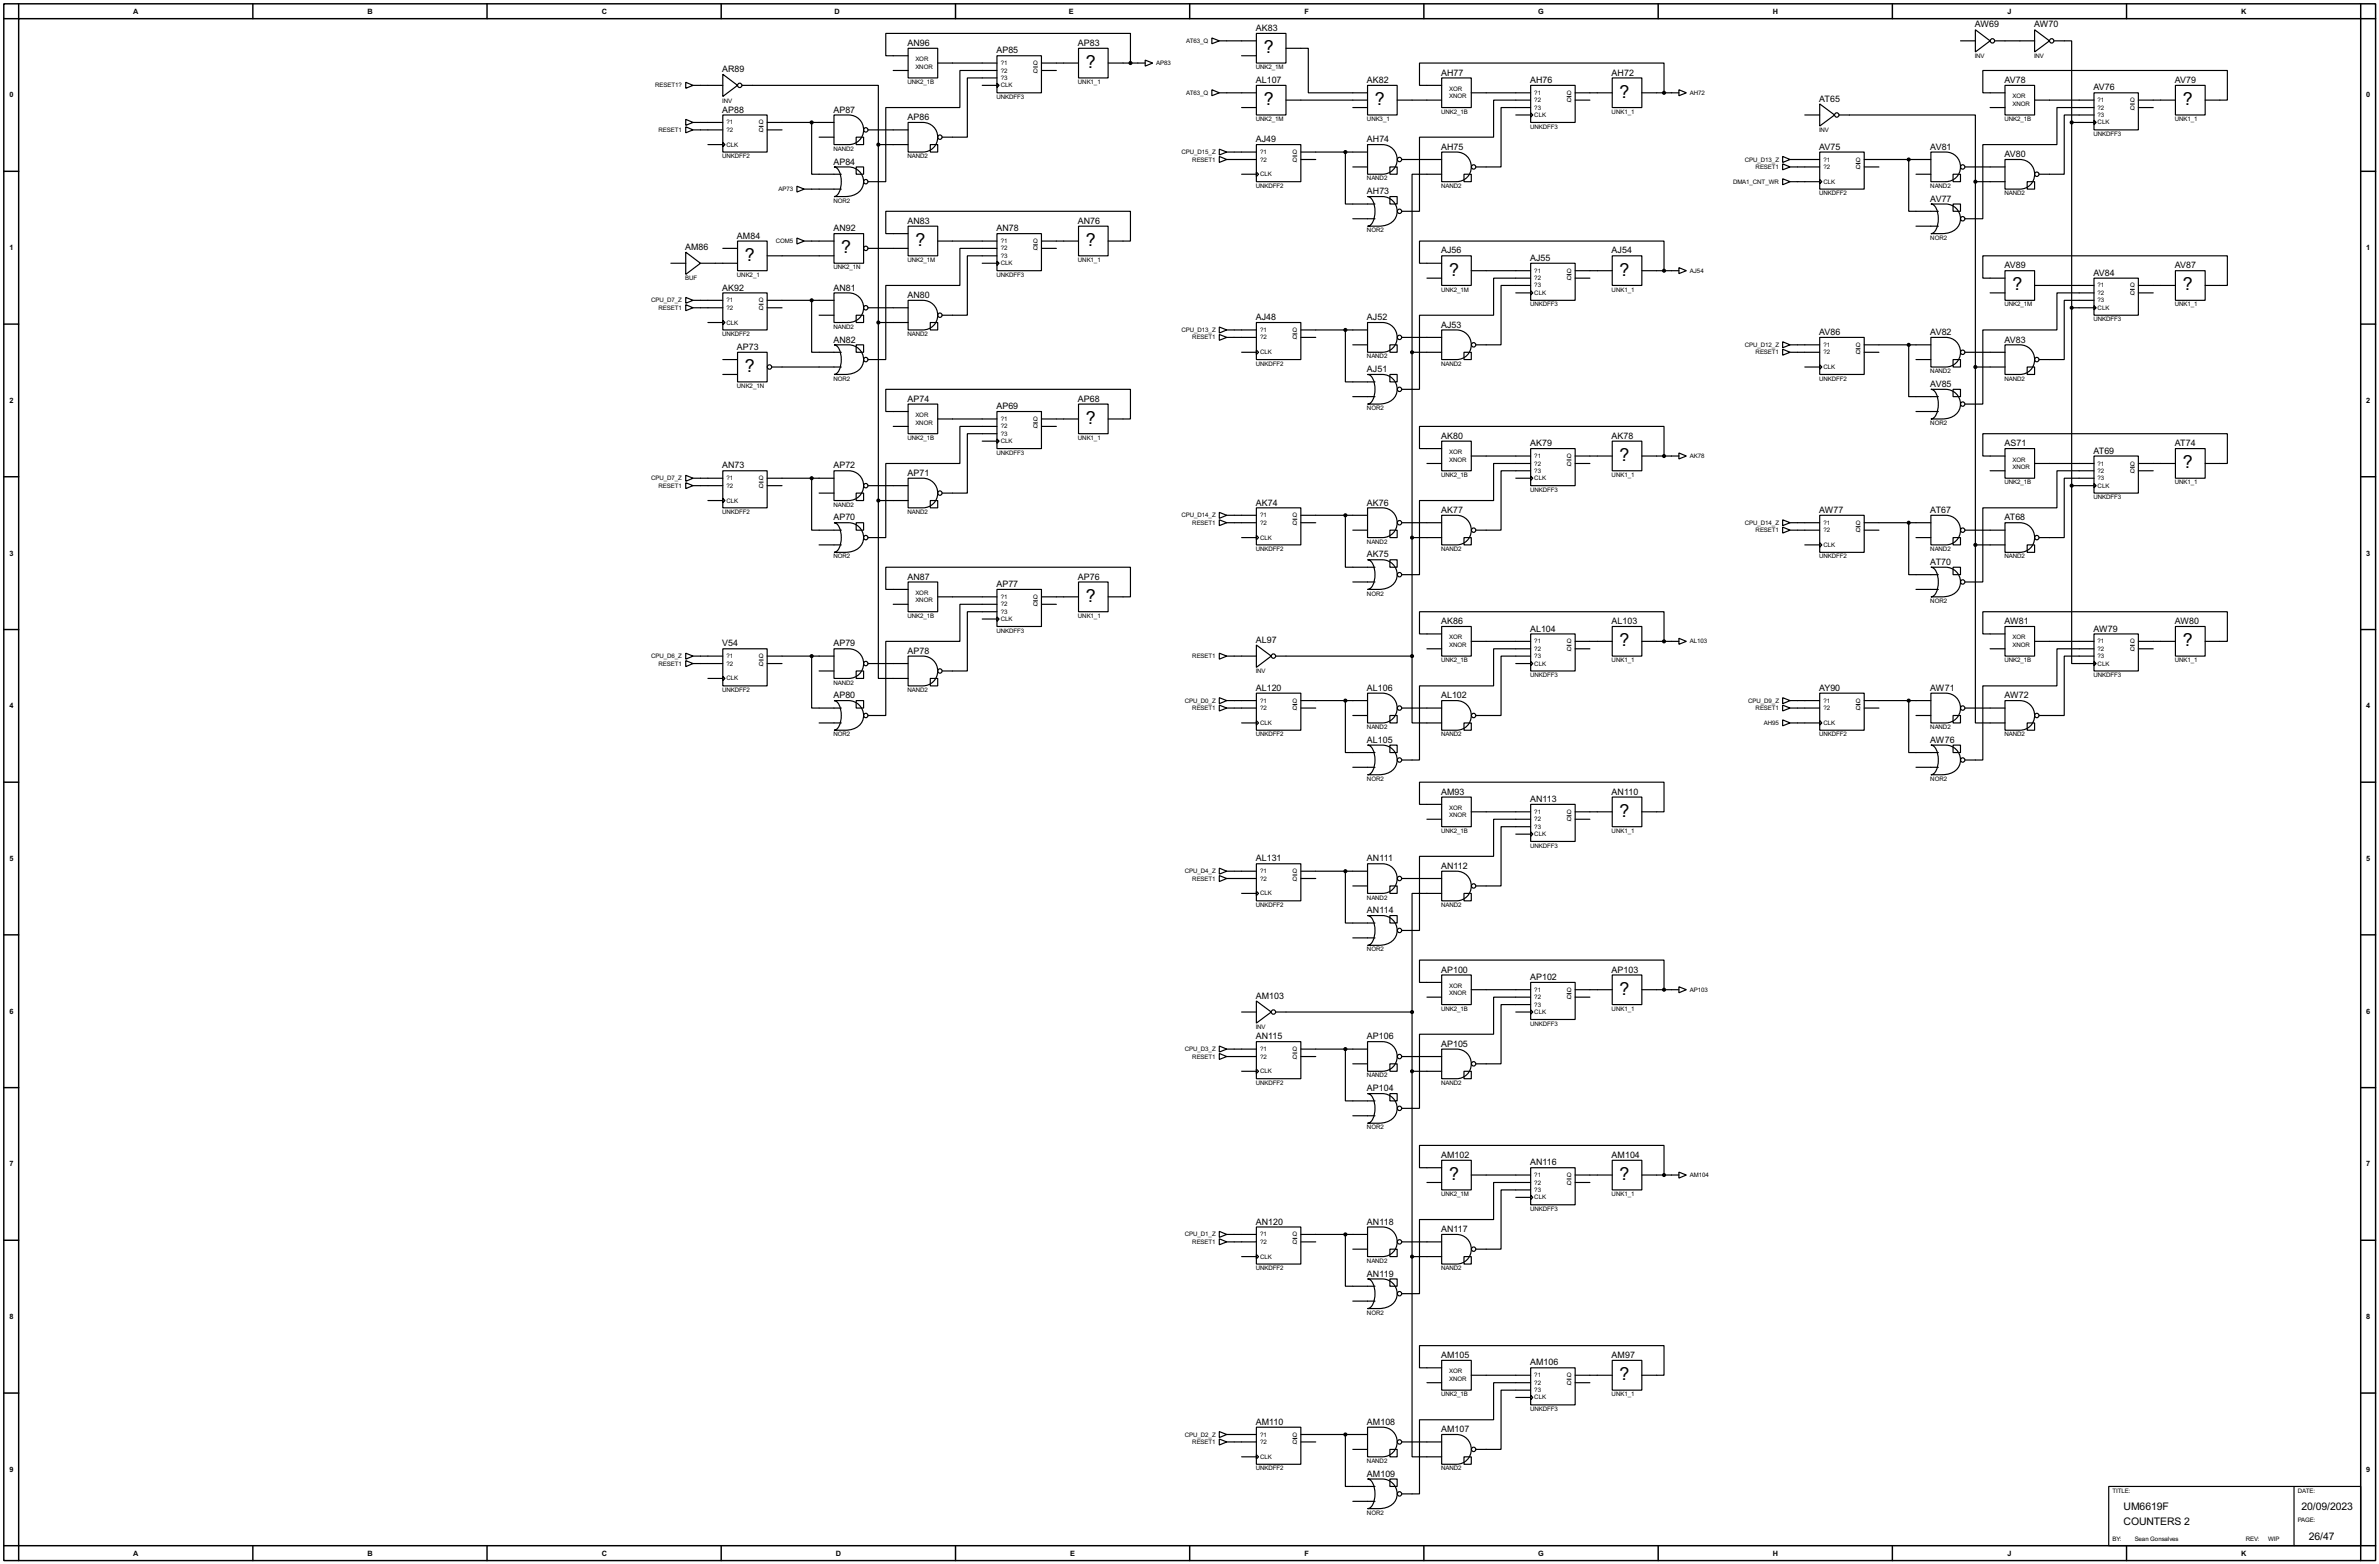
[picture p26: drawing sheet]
<svg xmlns="http://www.w3.org/2000/svg" width="815mm" height="536mm" viewBox="0 0 815 536" stroke-linecap="round" stroke-linejoin="round" font-family="sans-serif">
<defs><g id="words">
<g font-size="6.9">
<text x="372.2" y="23.3">?</text>
<text x="433.1" y="18.3">?</text>
<text x="433.1" y="36">?</text>
<text x="471.2" y="36">?</text>
<text x="555" y="33.4">?</text>
<text x="748.1" y="36">?</text>
<text x="255.3" y="89.4">?</text>
<text x="288.3" y="86.8">?</text>
<text x="313.7" y="84.2">?</text>
<text x="372.2" y="84.2">?</text>
<text x="496.6" y="94.5">?</text>
<text x="555" y="94.5">?</text>
<text x="689.7" y="99.5">?</text>
<text x="748.1" y="99.5">?</text>
<text x="255.3" y="127.5">?</text>
<text x="372.2" y="145.3">?</text>
<text x="555" y="158">?</text>
<text x="748.1" y="160.4">?</text>
<text x="372.2" y="206.2">?</text>
<text x="555" y="221.5">?</text>
<text x="748.1" y="221.5">?</text>
<text x="555" y="279.9">?</text>
<text x="555" y="340.8">?</text>
<text x="496.6" y="404.3">?</text>
<text x="555" y="404.3">?</text>
<text x="555" y="472.9">?</text>
</g>
<g font-size="4">
<text x="727.8" y="517.5">UM6619F</text>
<text x="788.7" y="517.5">20/09/2023</text>
<text x="727.8" y="522.5">COUNTERS 2</text>
<text x="791.3" y="527.6">26/47</text>
</g>
<g font-size="3.4">
<text x="430.4" y="10.6">AK83</text>
<text x="676.8" y="9.4">AW69</text>
<text x="697.1" y="9.4">AW70</text>
<text x="311" y="15.7">AN96</text>
<text x="369.4" y="15.7">AP83</text>
<text x="341.5" y="18.3">AP85</text>
<text x="247.5" y="24.7">AR89</text>
<text x="430.4" y="28.4">AL107</text>
<text x="468.5" y="28.4">AK82</text>
<text x="493.9" y="25.9">AH77</text>
<text x="524.4" y="28.4">AH76</text>
<text x="552.3" y="25.9">AH72</text>
<text x="686.9" y="28.4">AV78</text>
<text x="745.3" y="28.4">AV79</text>
<text x="623.4" y="34.8">AT65</text>
<text x="717.4" y="31">AV76</text>
<text x="247.5" y="38.6">AP88</text>
<text x="285.6" y="38.6">AP87</text>
<text x="311" y="41.1">AP86</text>
<text x="430.4" y="48.7">AJ49</text>
<text x="468.5" y="48.7">AH74</text>
<text x="493.9" y="51.3">AH75</text>
<text x="623.4" y="51.3">AV75</text>
<text x="661.5" y="51.3">AV81</text>
<text x="686.9" y="53.8">AV80</text>
<text x="285.6" y="56.4">AP84</text>
<text x="468.5" y="66.5">AH73</text>
<text x="661.5" y="69.1">AV77</text>
<text x="311" y="76.7">AN83</text>
<text x="369.4" y="76.7">AN76</text>
<text x="252.6" y="81.8">AM84</text>
<text x="285.6" y="79.2">AN92</text>
<text x="341.5" y="79.2">AN78</text>
<text x="234.8" y="85.6">AM86</text>
<text x="493.9" y="86.8">AJ56</text>
<text x="524.4" y="89.4">AJ55</text>
<text x="552.3" y="86.8">AJ54</text>
<text x="686.9" y="92">AV89</text>
<text x="717.4" y="94.5">AV84</text>
<text x="745.3" y="92">AV87</text>
<text x="247.5" y="99.5">AK92</text>
<text x="285.6" y="99.5">AN81</text>
<text x="311" y="102.1">AN80</text>
<text x="430.4" y="109.7">AJ48</text>
<text x="468.5" y="109.7">AJ52</text>
<text x="493.9" y="112.2">AJ53</text>
<text x="252.6" y="119.9">AP73</text>
<text x="285.6" y="117.4">AN82</text>
<text x="623.4" y="114.8">AV86</text>
<text x="661.5" y="114.8">AV82</text>
<text x="686.9" y="117.4">AV83</text>
<text x="468.5" y="127.5">AJ51</text>
<text x="311" y="137.6">AP74</text>
<text x="369.4" y="137.6">AP68</text>
<text x="661.5" y="132.6">AV85</text>
<text x="341.5" y="140.2">AP69</text>
<text x="493.9" y="150.3">AK80</text>
<text x="524.4" y="152.9">AK79</text>
<text x="552.3" y="150.3">AK78</text>
<text x="686.9" y="152.9">AS71</text>
<text x="717.4" y="155.5">AT69</text>
<text x="745.3" y="152.9">AT74</text>
<text x="247.5" y="160.5">AN73</text>
<text x="285.6" y="160.5">AP72</text>
<text x="311" y="163">AP71</text>
<text x="430.4" y="173.2">AK74</text>
<text x="468.5" y="173.2">AK76</text>
<text x="285.6" y="178.3">AP70</text>
<text x="493.9" y="175.7">AK77</text>
<text x="623.4" y="175.7">AW77</text>
<text x="661.5" y="175.7">AT67</text>
<text x="686.9" y="178.3">AT68</text>
<text x="468.5" y="191">AK75</text>
<text x="661.5" y="193.6">AT70</text>
<text x="311" y="198.6">AN87</text>
<text x="341.5" y="201.2">AP77</text>
<text x="369.4" y="198.6">AP76</text>
<text x="493.9" y="213.9">AK86</text>
<text x="552.3" y="213.9">AL103</text>
<text x="686.9" y="213.9">AW81</text>
<text x="745.3" y="213.9">AW80</text>
<text x="247.5" y="221.5">V54</text>
<text x="285.6" y="221.5">AP79</text>
<text x="430.4" y="220.2">AL97</text>
<text x="524.4" y="216.4">AL104</text>
<text x="717.4" y="216.4">AW79</text>
<text x="311" y="224">AP78</text>
<text x="285.6" y="239.3">AP80</text>
<text x="430.4" y="236.7">AL120</text>
<text x="468.5" y="236.7">AL106</text>
<text x="493.9" y="239.3">AL102</text>
<text x="623.4" y="236.7">AY90</text>
<text x="661.5" y="236.7">AW71</text>
<text x="686.9" y="239.3">AW72</text>
<text x="468.5" y="254.5">AL105</text>
<text x="661.5" y="254.5">AW76</text>
<text x="493.9" y="272.3">AM93</text>
<text x="524.4" y="274.8">AN113</text>
<text x="552.3" y="272.3">AN110</text>
<text x="430.4" y="295.2">AL131</text>
<text x="468.5" y="295.2">AN111</text>
<text x="493.9" y="297.7">AN112</text>
<text x="468.5" y="312.9">AN114</text>
<text x="493.9" y="333.3">AP100</text>
<text x="524.4" y="335.8">AP102</text>
<text x="552.3" y="333.3">AP103</text>
<text x="430.4" y="342.2">AM103</text>
<text x="430.4" y="356.1">AN115</text>
<text x="468.5" y="356.1">AP106</text>
<text x="493.9" y="358.7">AP105</text>
<text x="468.5" y="373.9">AP104</text>
<text x="493.9" y="396.8">AM102</text>
<text x="524.4" y="399.3">AN116</text>
<text x="552.3" y="396.8">AM104</text>
<text x="430.4" y="419.6">AN120</text>
<text x="468.5" y="419.6">AN118</text>
<text x="493.9" y="422.2">AN117</text>
<text x="468.5" y="437.4">AN119</text>
<text x="493.9" y="465.3">AM105</text>
<text x="524.4" y="467.9">AM106</text>
<text x="552.3" y="465.3">AM97</text>
<text x="430.4" y="488.2">AM110</text>
<text x="468.5" y="488.2">AM108</text>
<text x="493.9" y="490.7">AM107</text>
<text x="468.5" y="506">AM109</text>
</g>
<g font-size="2.8">
<text x="45.7" y="4.7">A</text>
<text x="126" y="4.7">B</text>
<text x="206.2" y="4.7">C</text>
<text x="286" y="4.7">D</text>
<text x="366.3" y="4.7">E</text>
<text x="447.1" y="4.7">F</text>
<text x="527.2" y="4.7">G</text>
<text x="607.5" y="4.7">H</text>
<text x="688" y="4.7">J</text>
<text x="768.1" y="4.7">K</text>
<text x="3.2" y="33.4">0</text>
<text x="810.9" y="33.4">0</text>
<text x="3.2" y="85.7">1</text>
<text x="810.9" y="85.7">1</text>
<text x="3.2" y="138.1">2</text>
<text x="810.9" y="138.1">2</text>
<text x="3.2" y="190.4">3</text>
<text x="810.9" y="190.4">3</text>
<text x="3.2" y="242.7">4</text>
<text x="810.9" y="242.7">4</text>
<text x="3.2" y="295">5</text>
<text x="810.9" y="295">5</text>
<text x="3.2" y="347.4">6</text>
<text x="810.9" y="347.4">6</text>
<text x="3.2" y="399.7">7</text>
<text x="810.9" y="399.7">7</text>
<text x="3.2" y="452">8</text>
<text x="810.9" y="452">8</text>
<text x="3.2" y="504.3">9</text>
<text x="810.9" y="504.3">9</text>
<text x="45.7" y="533">A</text>
<text x="126" y="533">B</text>
<text x="206.2" y="533">C</text>
<text x="286.5" y="533">D</text>
<text x="366.8" y="533">E</text>
<text x="447.1" y="533">F</text>
<text x="527.2" y="533">G</text>
<text x="607.5" y="533">H</text>
<text x="688" y="533">J</text>
<text x="768.1" y="533">K</text>
</g>
<g font-size="2.4">
<text x="406.5" y="14.7">AT63_Q</text>
<text x="313.7" y="21">XOR</text>
<text x="313.7" y="23.5">XNOR</text>
<text x="343" y="22.3">?1</text>
<text x="354.1" y="22.3">Q</text>
<text x="396.3" y="22.3">AP83</text>
<text x="430.4" y="23.7">UNK2_1M</text>
<text x="676.8" y="19.9">INV</text>
<text x="697.1" y="19.9">INV</text>
<text x="224.6" y="30">RESET1?</text>
<text x="311" y="28.8">UNK2_1B</text>
<text x="343" y="30">CLK</text>
<text x="343" y="24.8">?2</text>
<text x="343" y="27.4">?3</text>
<text x="354.1" y="24.8">Q</text>
<text x="369.4" y="28.8">UNK1_1</text>
<text x="247.5" y="35.2">INV</text>
<text x="341.5" y="33.9">UNKDFF3</text>
<text x="406.5" y="32.5">AT63_Q</text>
<text x="496.6" y="31.1">XOR</text>
<text x="496.6" y="33.7">XNOR</text>
<text x="525.8" y="32.5">?1</text>
<text x="525.8" y="35">?2</text>
<text x="536.9" y="35">Q</text>
<text x="536.9" y="32.5">Q</text>
<text x="579.2" y="32.5">AH72</text>
<text x="689.7" y="33.7">XOR</text>
<text x="718.9" y="35">?1</text>
<text x="730" y="35">Q</text>
<text x="430.4" y="41.5">UNK2_1M</text>
<text x="468.5" y="41.5">UNK3_1</text>
<text x="493.9" y="38.9">UNK2_1B</text>
<text x="525.8" y="40.1">CLK</text>
<text x="525.8" y="37.5">?3</text>
<text x="552.3" y="38.9">UNK1_1</text>
<text x="686.9" y="41.5">UNK2_1B</text>
<text x="689.7" y="36.2">XNOR</text>
<text x="718.9" y="37.5">?2</text>
<text x="718.9" y="40.1">?3</text>
<text x="730" y="37.5">Q</text>
<text x="745.3" y="41.5">UNK1_1</text>
<text x="225.7" y="45.2">RESET1</text>
<text x="249" y="42.7">?1</text>
<text x="249" y="45.2">?2</text>
<text x="260.1" y="45.2">Q</text>
<text x="260.1" y="42.7">Q</text>
<text x="524.4" y="44.1">UNKDFF3</text>
<text x="623.4" y="45.3">INV</text>
<text x="717.4" y="46.6">UNKDFF3</text>
<text x="718.9" y="42.7">CLK</text>
<text x="249" y="50.2">CLK</text>
<text x="285.6" y="51.6">NAND2</text>
<text x="404.9" y="52.8">CPU_D15_Z</text>
<text x="431.9" y="52.8">?1</text>
<text x="443" y="52.8">Q</text>
<text x="247.5" y="54.2">UNKDFF2</text>
<text x="311" y="54.2">NAND2</text>
<text x="408.6" y="55.4">RESET1</text>
<text x="431.9" y="55.4">?2</text>
<text x="443" y="55.4">Q</text>
<text x="598" y="55.4">CPU_D13_Z</text>
<text x="601.7" y="57.9">RESET1</text>
<text x="624.9" y="55.4">?1</text>
<text x="624.9" y="57.9">?2</text>
<text x="636" y="57.9">Q</text>
<text x="636" y="55.4">Q</text>
<text x="266.8" y="65.5">AP73</text>
<text x="430.4" y="64.3">UNKDFF2</text>
<text x="431.9" y="60.4">CLK</text>
<text x="468.5" y="61.8">NAND2</text>
<text x="493.9" y="64.3">NAND2</text>
<text x="593.9" y="62.9">DMA1_CNT_WR</text>
<text x="624.9" y="62.9">CLK</text>
<text x="661.5" y="64.3">NAND2</text>
<text x="285.6" y="69.5">NOR2</text>
<text x="623.4" y="66.9">UNKDFF2</text>
<text x="686.9" y="66.9">NAND2</text>
<text x="265.9" y="83.3">COM5</text>
<text x="343" y="83.3">?1</text>
<text x="354.1" y="83.3">Q</text>
<text x="468.5" y="79.6">NOR2</text>
<text x="661.5" y="82.2">NOR2</text>
<text x="311" y="89.7">UNK2_1M</text>
<text x="343" y="85.8">?2</text>
<text x="343" y="88.3">?3</text>
<text x="354.1" y="85.8">Q</text>
<text x="369.4" y="89.7">UNK1_1</text>
<text x="252.6" y="94.9">UNK2_1</text>
<text x="285.6" y="92.3">UNK2_1N</text>
<text x="341.5" y="94.9">UNKDFF3</text>
<text x="343" y="90.9">CLK</text>
<text x="525.8" y="93.5">?1</text>
<text x="525.8" y="96">?2</text>
<text x="536.9" y="96">Q</text>
<text x="536.9" y="93.5">Q</text>
<text x="579.2" y="93.5">AJ54</text>
<text x="234.8" y="96.1">BUF</text>
<text x="493.9" y="99.9">UNK2_1M</text>
<text x="525.8" y="101">CLK</text>
<text x="525.8" y="98.5">?3</text>
<text x="552.3" y="99.9">UNK1_1</text>
<text x="718.9" y="98.5">?1</text>
<text x="718.9" y="101">?2</text>
<text x="730" y="101">Q</text>
<text x="730" y="98.5">Q</text>
<text x="223.2" y="103.6">CPU_D7_Z</text>
<text x="225.7" y="106.2">RESET1</text>
<text x="249" y="103.6">?1</text>
<text x="249" y="106.2">?2</text>
<text x="260.1" y="106.2">Q</text>
<text x="260.1" y="103.6">Q</text>
<text x="524.4" y="105">UNKDFF3</text>
<text x="686.9" y="105">UNK2_1M</text>
<text x="718.9" y="106.2">CLK</text>
<text x="718.9" y="103.6">?3</text>
<text x="745.3" y="105">UNK1_1</text>
<text x="249" y="111.2">CLK</text>
<text x="285.6" y="112.6">NAND2</text>
<text x="404.9" y="113.7">CPU_D13_Z</text>
<text x="431.9" y="113.7">?1</text>
<text x="443" y="113.7">Q</text>
<text x="717.4" y="110.1">UNKDFF3</text>
<text x="247.5" y="115.1">UNKDFF2</text>
<text x="311" y="115.1">NAND2</text>
<text x="408.6" y="116.3">RESET1</text>
<text x="431.9" y="116.3">?2</text>
<text x="443" y="116.3">Q</text>
<text x="598" y="118.9">CPU_D12_Z</text>
<text x="624.9" y="118.9">?1</text>
<text x="636" y="118.9">Q</text>
<text x="430.4" y="125.3">UNKDFF2</text>
<text x="431.9" y="121.4">CLK</text>
<text x="468.5" y="122.8">NAND2</text>
<text x="493.9" y="125.3">NAND2</text>
<text x="601.7" y="121.4">RESET1</text>
<text x="624.9" y="121.4">?2</text>
<text x="636" y="121.4">Q</text>
<text x="285.6" y="130.4">NOR2</text>
<text x="623.4" y="130.4">UNKDFF2</text>
<text x="624.9" y="126.4">CLK</text>
<text x="661.5" y="127.8">NAND2</text>
<text x="686.9" y="130.4">NAND2</text>
<text x="252.6" y="133">UNK2_1N</text>
<text x="313.7" y="142.9">XOR</text>
<text x="468.5" y="140.5">NOR2</text>
<text x="313.7" y="145.4">XNOR</text>
<text x="343" y="144.3">?1</text>
<text x="343" y="146.8">?2</text>
<text x="343" y="149.3">?3</text>
<text x="354.1" y="146.8">Q</text>
<text x="354.1" y="144.3">Q</text>
<text x="661.5" y="145.7">NOR2</text>
<text x="311" y="150.7">UNK2_1B</text>
<text x="341.5" y="155.8">UNKDFF3</text>
<text x="343" y="151.8">CLK</text>
<text x="369.4" y="150.7">UNK1_1</text>
<text x="496.6" y="155.6">XOR</text>
<text x="496.6" y="158.1">XNOR</text>
<text x="525.8" y="157">?1</text>
<text x="525.8" y="159.5">?2</text>
<text x="536.9" y="159.5">Q</text>
<text x="536.9" y="157">Q</text>
<text x="579.2" y="157">AK78</text>
<text x="689.7" y="158.1">XOR</text>
<text x="689.7" y="160.7">XNOR</text>
<text x="718.9" y="159.5">?1</text>
<text x="730" y="159.5">Q</text>
<text x="223.2" y="164.5">CPU_D7_Z</text>
<text x="225.7" y="167.1">RESET1</text>
<text x="249" y="164.5">?1</text>
<text x="249" y="167.1">?2</text>
<text x="260.1" y="167.1">Q</text>
<text x="260.1" y="164.5">Q</text>
<text x="493.9" y="163.4">UNK2_1B</text>
<text x="525.8" y="164.5">CLK</text>
<text x="525.8" y="162">?3</text>
<text x="552.3" y="163.4">UNK1_1</text>
<text x="686.9" y="165.9">UNK2_1B</text>
<text x="718.9" y="167.1">CLK</text>
<text x="718.9" y="162">?2</text>
<text x="718.9" y="164.5">?3</text>
<text x="730" y="162">Q</text>
<text x="745.3" y="165.9">UNK1_1</text>
<text x="249" y="172.2">CLK</text>
<text x="285.6" y="173.6">NAND2</text>
<text x="524.4" y="168.5">UNKDFF3</text>
<text x="717.4" y="171.1">UNKDFF3</text>
<text x="247.5" y="176.1">UNKDFF2</text>
<text x="311" y="176.1">NAND2</text>
<text x="404.9" y="177.3">CPU_D14_Z</text>
<text x="408.6" y="179.8">RESET1</text>
<text x="431.9" y="177.3">?1</text>
<text x="431.9" y="179.8">?2</text>
<text x="443" y="179.8">Q</text>
<text x="443" y="177.3">Q</text>
<text x="598" y="179.8">CPU_D14_Z</text>
<text x="624.9" y="179.8">?1</text>
<text x="636" y="179.8">Q</text>
<text x="431.9" y="184.9">CLK</text>
<text x="601.7" y="182.4">RESET1</text>
<text x="624.9" y="182.4">?2</text>
<text x="636" y="182.4">Q</text>
<text x="285.6" y="191.4">NOR2</text>
<text x="430.4" y="188.8">UNKDFF2</text>
<text x="468.5" y="186.3">NAND2</text>
<text x="493.9" y="188.8">NAND2</text>
<text x="623.4" y="191.4">UNKDFF2</text>
<text x="624.9" y="187.4">CLK</text>
<text x="661.5" y="188.8">NAND2</text>
<text x="686.9" y="191.4">NAND2</text>
<text x="313.7" y="203.9">XOR</text>
<text x="313.7" y="206.4">XNOR</text>
<text x="343" y="205.2">?1</text>
<text x="343" y="207.8">?2</text>
<text x="354.1" y="207.8">Q</text>
<text x="354.1" y="205.2">Q</text>
<text x="468.5" y="204.1">NOR2</text>
<text x="661.5" y="206.6">NOR2</text>
<text x="311" y="211.7">UNK2_1B</text>
<text x="343" y="212.8">CLK</text>
<text x="343" y="210.3">?3</text>
<text x="369.4" y="211.7">UNK1_1</text>
<text x="341.5" y="216.8">UNKDFF3</text>
<text x="496.6" y="219.1">XOR</text>
<text x="496.6" y="221.7">XNOR</text>
<text x="525.8" y="220.5">?1</text>
<text x="536.9" y="220.5">Q</text>
<text x="579.2" y="220.5">AL103</text>
<text x="689.7" y="219.1">XOR</text>
<text x="689.7" y="221.7">XNOR</text>
<text x="718.9" y="220.5">?1</text>
<text x="730" y="220.5">Q</text>
<text x="223.2" y="225.5">CPU_D6_Z</text>
<text x="249" y="225.5">?1</text>
<text x="260.1" y="225.5">Q</text>
<text x="408.6" y="225.5">RESET1</text>
<text x="493.9" y="226.9">UNK2_1B</text>
<text x="525.8" y="223">?2</text>
<text x="525.8" y="225.5">?3</text>
<text x="536.9" y="223">Q</text>
<text x="552.3" y="226.9">UNK1_1</text>
<text x="686.9" y="226.9">UNK2_1B</text>
<text x="718.9" y="223">?2</text>
<text x="718.9" y="225.5">?3</text>
<text x="730" y="223">Q</text>
<text x="745.3" y="226.9">UNK1_1</text>
<text x="225.7" y="228.1">RESET1</text>
<text x="249" y="233.2">CLK</text>
<text x="249" y="228.1">?2</text>
<text x="260.1" y="228.1">Q</text>
<text x="430.4" y="230.8">INV</text>
<text x="524.4" y="232">UNKDFF3</text>
<text x="525.8" y="228.1">CLK</text>
<text x="717.4" y="232">UNKDFF3</text>
<text x="718.9" y="228.1">CLK</text>
<text x="247.5" y="237.1">UNKDFF2</text>
<text x="285.6" y="234.6">NAND2</text>
<text x="311" y="237.1">NAND2</text>
<text x="406.1" y="240.8">CPU_D0_Z</text>
<text x="408.6" y="243.3">RESET1</text>
<text x="431.9" y="240.8">?1</text>
<text x="431.9" y="243.3">?2</text>
<text x="443" y="243.3">Q</text>
<text x="443" y="240.8">Q</text>
<text x="599.1" y="240.8">CPU_D9_Z</text>
<text x="601.7" y="243.3">RESET1</text>
<text x="624.9" y="240.8">?1</text>
<text x="624.9" y="243.3">?2</text>
<text x="636" y="243.3">Q</text>
<text x="636" y="240.8">Q</text>
<text x="431.9" y="248.4">CLK</text>
<text x="468.5" y="249.8">NAND2</text>
<text x="604.5" y="248.4">AH95</text>
<text x="624.9" y="248.4">CLK</text>
<text x="661.5" y="249.8">NAND2</text>
<text x="285.6" y="252.3">NOR2</text>
<text x="430.4" y="252.3">UNKDFF2</text>
<text x="493.9" y="252.3">NAND2</text>
<text x="623.4" y="252.3">UNKDFF2</text>
<text x="686.9" y="252.3">NAND2</text>
<text x="468.5" y="267.6">NOR2</text>
<text x="661.5" y="267.6">NOR2</text>
<text x="496.6" y="277.5">XOR</text>
<text x="496.6" y="280.1">XNOR</text>
<text x="525.8" y="278.9">?1</text>
<text x="525.8" y="281.4">?2</text>
<text x="536.9" y="281.4">Q</text>
<text x="536.9" y="278.9">Q</text>
<text x="493.9" y="285.4">UNK2_1B</text>
<text x="525.8" y="286.5">CLK</text>
<text x="525.8" y="284">?3</text>
<text x="552.3" y="285.4">UNK1_1</text>
<text x="524.4" y="290.4">UNKDFF3</text>
<text x="406.1" y="299.2">CPU_D4_Z</text>
<text x="431.9" y="299.2">?1</text>
<text x="443" y="299.2">Q</text>
<text x="408.6" y="301.7">RESET1</text>
<text x="431.9" y="301.7">?2</text>
<text x="443" y="301.7">Q</text>
<text x="430.4" y="310.8">UNKDFF2</text>
<text x="431.9" y="306.8">CLK</text>
<text x="468.5" y="308.2">NAND2</text>
<text x="493.9" y="310.8">NAND2</text>
<text x="468.5" y="326">NOR2</text>
<text x="496.6" y="338.5">XOR</text>
<text x="496.6" y="341">XNOR</text>
<text x="525.8" y="339.8">?1</text>
<text x="536.9" y="339.8">Q</text>
<text x="579.2" y="339.8">AP103</text>
<text x="493.9" y="346.3">UNK2_1B</text>
<text x="525.8" y="347.5">CLK</text>
<text x="525.8" y="342.4">?2</text>
<text x="525.8" y="344.9">?3</text>
<text x="536.9" y="342.4">Q</text>
<text x="552.3" y="346.3">UNK1_1</text>
<text x="430.4" y="352.7">INV</text>
<text x="524.4" y="351.4">UNKDFF3</text>
<text x="406.1" y="360.2">CPU_D3_Z</text>
<text x="408.6" y="362.7">RESET1</text>
<text x="431.9" y="360.2">?1</text>
<text x="431.9" y="362.7">?2</text>
<text x="443" y="362.7">Q</text>
<text x="443" y="360.2">Q</text>
<text x="430.4" y="371.7">UNKDFF2</text>
<text x="431.9" y="367.8">CLK</text>
<text x="468.5" y="369.2">NAND2</text>
<text x="493.9" y="371.7">NAND2</text>
<text x="468.5" y="387">NOR2</text>
<text x="525.8" y="403.3">?1</text>
<text x="525.8" y="405.9">?2</text>
<text x="536.9" y="405.9">Q</text>
<text x="536.9" y="403.3">Q</text>
<text x="579.2" y="403.3">AM104</text>
<text x="493.9" y="409.8">UNK2_1M</text>
<text x="525.8" y="411">CLK</text>
<text x="525.8" y="408.4">?3</text>
<text x="552.3" y="409.8">UNK1_1</text>
<text x="524.4" y="414.9">UNKDFF3</text>
<text x="406.1" y="423.7">CPU_D1_Z</text>
<text x="431.9" y="423.7">?1</text>
<text x="443" y="423.7">Q</text>
<text x="408.6" y="426.2">RESET1</text>
<text x="431.9" y="431.3">CLK</text>
<text x="431.9" y="426.2">?2</text>
<text x="443" y="426.2">Q</text>
<text x="430.4" y="435.2">UNKDFF2</text>
<text x="468.5" y="432.7">NAND2</text>
<text x="493.9" y="435.2">NAND2</text>
<text x="468.5" y="450.5">NOR2</text>
<text x="496.6" y="470.6">XOR</text>
<text x="496.6" y="473.1">XNOR</text>
<text x="525.8" y="471.9">?1</text>
<text x="536.9" y="471.9">Q</text>
<text x="493.9" y="478.4">UNK2_1B</text>
<text x="525.8" y="479.5">CLK</text>
<text x="525.8" y="474.5">?2</text>
<text x="525.8" y="477">?3</text>
<text x="536.9" y="474.5">Q</text>
<text x="552.3" y="478.4">UNK1_1</text>
<text x="524.4" y="483.5">UNKDFF3</text>
<text x="406.1" y="492.2">CPU_D2_Z</text>
<text x="408.6" y="494.8">RESET1</text>
<text x="431.9" y="492.2">?1</text>
<text x="431.9" y="494.8">?2</text>
<text x="443" y="494.8">Q</text>
<text x="443" y="492.2">Q</text>
<text x="430.4" y="503.8">UNKDFF2</text>
<text x="431.9" y="499.9">CLK</text>
<text x="468.5" y="501.3">NAND2</text>
<text x="493.9" y="503.8">NAND2</text>
<text x="724" y="511.5">TITLE:</text>
<text x="787.5" y="511.5">DATE:</text>
<text x="468.5" y="519">NOR2</text>
<text x="787.5" y="521.6">PAGE:</text>
<text x="724" y="528">BY:</text>
<text x="731.6" y="528">Sean Gonsalves</text>
<text x="769.7" y="528">REV:</text>
<text x="777.3" y="528">WIP</text>
</g>
</g></defs>
<g fill="none" stroke="#000" stroke-width=".5">
<path d="M1.3 1.3h812.8v533.4h-812.8zM6.4 6.4h802.6v523.2h-802.6zM6.4 1.3v5.1h-5.1M86.7 1.3v5.1M166.9 1.3v5.1M247.2 1.3v5.1M327.5 1.3v5.1M407.7 1.3v5.1M488 1.3v5.1M568.3 1.3v5.1M648.5 1.3v5.1M728.8 1.3v5.1"/>
<path d="M809 1.3v5.1h5.1M1.3 58.7h5.1M809 58.7h5.1M1.3 111.1h5.1M809 111.1h5.1M1.3 163.4h5.1M809 163.4h5.1M1.3 215.7h5.1M809 215.7h5.1M1.3 268h5.1M809 268h5.1M1.3 320.3h5.1"/>
<path d="M809 320.3h5.1M1.3 372.7h5.1M809 372.7h5.1M1.3 425h5.1M809 425h5.1M1.3 477.3h5.1M809 477.3h5.1M1.3 529.6h5.1v5.1M86.7 529.6v5.1M166.9 529.6v5.1M247.2 529.6v5.1M327.5 529.6v5.1"/>
<path d="M407.7 529.6v5.1M488 529.6v5.1M568.3 529.6v5.1M648.5 529.6v5.1M728.8 529.6v5.1M814.1 529.6h-5.1v5.1"/>
</g>
<g fill="none" stroke="#000" stroke-width=".4">
<path d="M311.2 16.6h10.2v10.1h-10.2zM311.2 19.1h-7.6v-7.6h83.8v10.1M341.7 19.1h15.2v12.7h-15.2zM369.6 16.6h10.2v10.1h-10.2zM415.3 13l2.6 1-2.6 1zM417.9 14h12.7M425.5 19.1h5.1M430.6 11.5h10.1v10.1h-10.1zM440.7 16.6h7.7v15.2h20.3M671.9 14h5.1M677 10.2l5 3.8-5 3.8zM683.6 14h13.7"/>
<path d="M697.3 10.2l5.1 3.8-5.1 3.8zM703.9 14h6.1v28M235 28.2l2.5 1.1-2.5 1zM237.5 29.3h10.2M247.7 39.4h15.2v12.7h-15.2zM247.7 25.5l5.1 3.8-5.1 3.8zM254.3 29.3h46.7v20.3M285.8 39.4h3.9a5.1 5.1 0 0 1 6.2 4.4 5.1 5.1 0 0 1-5 5.8h-5.1zM306.1 24.2h5.1M321.4 21.6h20.3M336.6 29.3h5.1M341.7 28.5l.7 .8-.7 .7z"/>
<path d="M341.7 24.2h-12.7v12.7h-25.4v25.4h-6.1M341.7 26.7h-10.2v20.3h-8.6M356.9 21.6h12.7M356.9 24.2h5.1M379.8 21.6h12.7M392.5 20.6l2.5 1-2.5 1.1zM415.3 30.8l2.6 1-2.6 1zM417.9 31.8h12.7M425.5 36.9h5.1M430.6 29.3h10.1v10.1h-10.1zM440.7 34.3h28M463.6 36.9h5.1"/>
<path d="M468.7 29.3h10.1v10.1h-10.1zM478.8 34.3h15.3M494.1 26.7h10.1v10.2h-10.1zM494.1 29.3h-7.6v-7.7h83.8v10.2M504.2 31.8h20.4M519.5 39.4h5.1M524.6 29.3h15.2v12.7h-15.2zM524.6 38.7l.7 .7-.7 .8zM524.6 34.3h-12.7v12.7h-25.4v25.4h-6.1M524.6 36.9h-10.2v20.3h-8.6M539.8 31.8h12.7M539.8 34.3h5.1"/>
<path d="M552.5 26.7h10.2v10.2h-10.2zM562.7 31.8h12.7M575.4 30.8l2.5 1-2.5 1zM618.5 39.4h5.1M623.6 35.6l5.1 3.8-5.1 3.8zM630.2 39.4h46.8v22.9M682 36.9h5.1M687.1 29.3h10.2v10.1h-10.2zM687.1 31.8h-7.6v-7.6h83.8v10.1h-7.6M697.3 34.3h20.3M717.6 31.8h15.2v12.7h-15.2zM717.6 36.9h-12.7v12.7h-25.4v25.4h-6.1"/>
<path d="M717.6 39.4h-10.2v20.3h-8.6M732.8 34.3h12.7M732.8 36.9h5.1M745.5 29.3h10.2v10.1h-10.2zM235 43.5l2.5 1-2.5 1zM235 40.9l2.5 1.1-2.5 1zM237.5 44.5h10.2M237.5 42h10.2M242.6 49.6h5.1M247.7 48.8l.8 .8-.8 .7zM262.9 44.5h5.1M262.9 42h22.9"/>
<path d="M278.2 42v17.7h10.1M280.7 47h5.1M285.8 57.2h1.4a10.2 10.2 0 0 1 6.9 1.2 5 5 0 0 1 1.5 5.6 5 5 0 0 1-4.9 3.3l-4.9 .1a3.2 3.2 0 0 0 2.3-3.2 7.6 7.6 0 0 0-1.3-6.6zM293.4 47h2.6v2.6h-2.6zM293.4 57.2h2.6v2.5h-2.6zM297.5 44.5h13.7M301 49.6h10.2M301 49.6v121.9M311.2 42h3.9a5.1 5.1 0 0 1 6.2 4.4 5.1 5.1 0 0 1-5 5.7h-5.1zM318.8 49.6h2.6v2.5h-2.6zM417.9 53.6l2.5 1.1-2.5 1zM417.9 51.1l2.5 1-2.5 1z"/>
<path d="M420.4 54.7h10.2M420.4 52.1h10.2M425.5 59.7h5.1M430.6 49.6h15.2v12.7h-15.2zM430.6 59l.7 .7-.7 .8zM445.8 54.7h5.1M445.8 52.1h22.9M461.1 52.1v17.8h10.1M463.6 57.2h5.1M468.7 49.6h3.9a5.1 5.1 0 0 1 6.2 4.4 5.1 5.1 0 0 1-5 5.7h-5.1zM476.3 57.2h2.5v2.5h-2.5zM480.4 54.7h13.7"/>
<path d="M494.1 52.1h3.9a5.1 5.1 0 0 1 6.2 4.4 5.1 5.1 0 0 1-5 5.8h-5.1zM494.1 59.7h-10.2v61M501.7 59.7h2.5v2.6h-2.5zM610.9 56.2l2.6 1-2.6 1zM610.9 53.6l2.6 1.1-2.6 1zM613.5 54.7h10.1M613.5 57.2h10.1M623.6 52.1h15.3v12.7h-15.3zM638.9 54.7h22.8M638.9 57.2h5M654.1 54.7v17.7h10.2M656.6 59.7h5.1"/>
<path d="M661.7 52.1h3.9a5.1 5.1 0 0 1 6.2 4.4 5.1 5.1 0 0 1-5 5.8h-5.1zM669.3 59.7h2.6v2.6h-2.6zM673.4 57.2h13.7M687.1 54.7h3.9a5.1 5.1 0 0 1 6.2 4.4 5.1 5.1 0 0 1-5 5.7h-5.1zM710 42h7.6M710 42v124.4M717.6 41.2l.8 .8-.8 .7zM273.1 63.8l2.5 1-2.5 1zM275.6 64.8h12.7M311.2 77.5h10.2v10.2h-10.2zM369.6 77.5h10.2v10.2h-10.2zM463.6 75h7.6"/>
<path d="M468.7 67.4h1.4a10.2 10.2 0 0 1 6.9 1.1 5 5 0 0 1 1.5 5.7 5 5 0 0 1-4.9 3.2l-4.9 .1a3.2 3.2 0 0 0 2.3-3.1 7.6 7.6 0 0 0-1.3-6.7zM476.3 67.4h2.5v2.5h-2.5zM610.9 61.3l2.6 1-2.6 1zM613.5 62.3h10.1M623.6 61.5l.8 .8-.8 .7zM656.6 77.5h7.7M661.7 69.9h1.5a10.2 10.2 0 0 1 6.8 1.2 5 5 0 0 1 1.5 5.6 5 5 0 0 1-4.9 3.3l-4.9 .1a3.2 3.2 0 0 0 2.4-3.2 7.6 7.6 0 0 0-1.4-6.6zM669.3 69.9h2.6v2.5h-2.6zM677 62.3h10.1M677 62.3v124.4M694.7 62.3h2.6v2.5h-2.6zM229.9 90.2h5.1"/>
<path d="M235 86.4l5.1 3.8-5.1 3.8zM240.1 90.2h12.7M247.7 85.1h5.1M252.8 82.6h10.1v10.2h-10.1zM262.9 87.7h22.9M273.1 81.6l2.5 1-2.5 1zM275.6 82.6h10.2M285.8 80.1h10.2v10.1h-10.2zM297.5 85.1h13.7M311.2 80.1h-7.6v-7.7h83.8v10.2h-7.6M321.4 82.6h20.3M336.6 90.2h5.1"/>
<path d="M341.7 80.1h15.2v12.7h-15.2zM341.7 89.5l.7 .7-.7 .8zM341.7 85.1h-12.7v12.7h-25.4v25.4h-6.1M341.7 87.7h-10.2v20.3h-8.6M356.9 82.6h12.7M356.9 85.1h5.1M489 95.3h5.1M494.1 87.7h10.1v10.1h-10.1zM494.1 90.2h-7.6v-7.6h83.8v10.2M504.2 92.8h20.4M524.6 90.2h15.2v12.7h-15.2zM524.6 99.6l.7 .8-.7 .7z"/>
<path d="M524.6 95.3h-12.7v12.7h-25.4v25.4h-6.1M524.6 97.8h-10.2v20.4h-8.6M539.8 92.8h12.7M539.8 95.3h5.1M552.5 87.7h10.2v10.1h-10.2zM562.7 92.8h12.7M575.4 91.7l2.5 1.1-2.5 1zM687.1 92.8h10.2v10.1h-10.2zM687.1 95.3h-7.6v-7.6h83.8v10.1h-7.6M697.3 97.8h20.3M717.6 95.3h15.2v12.7h-15.2zM732.8 97.8h12.7"/>
<path d="M745.5 92.8h10.2v10.1h-10.2zM235 104.4l2.5 1.1-2.5 1zM235 101.9l2.5 1-2.5 1zM237.5 105.5h10.2M237.5 102.9h10.2M242.6 110.5h5.1M247.7 100.4h15.2v12.7h-15.2zM247.7 109.8l.8 .7-.8 .8zM262.9 105.5h5.1M262.9 102.9h22.9M278.2 102.9v17.8h10.1M280.7 108h5.1"/>
<path d="M285.8 100.4h3.9a5.1 5.1 0 0 1 6.2 4.4 5.1 5.1 0 0 1-5 5.7h-5.1zM285.8 118.2h1.4a10.2 10.2 0 0 1 6.9 1.1 5 5 0 0 1 1.5 5.7 5 5 0 0 1-4.9 3.2l-4.9 .1a3.2 3.2 0 0 0 2.3-3.1 7.7 7.7 0 0 0-1.3-6.7zM293.4 108h2.6v2.5h-2.6zM293.4 118.2h2.6v2.5h-2.6zM297.5 105.5h13.7M301 110.5h10.2M311.2 102.9h3.9a5.1 5.1 0 0 1 6.2 4.4 5.1 5.1 0 0 1-5 5.8h-5.1zM318.8 110.5h2.6v2.6h-2.6zM417.9 114.6l2.5 1-2.5 1zM417.9 112.1l2.5 1-2.5 1zM420.4 115.6h10.2M420.4 113.1h10.2"/>
<path d="M430.6 110.5h15.2v12.7h-15.2zM430.6 119.9l.7 .8-.7 .8zM445.8 115.6h5.1M445.8 113.1h22.9M461.1 113.1v17.8h10.1M463.6 118.2h5.1M468.7 110.5h3.9a5.2 5.2 0 0 1 6.2 4.5 5.2 5.2 0 0 1-5 5.7h-5.1zM476.3 118.2h2.5v2.5h-2.5zM480.4 115.6h13.7M494.1 113.1h3.9a5.1 5.1 0 0 1 6.2 4.4 5.1 5.1 0 0 1-5 5.7h-5.1zM519.5 100.4h5.1M610.9 119.7l2.6 1-2.6 1z"/>
<path d="M610.9 117.1l2.6 1.1-2.6 1zM613.5 118.2h10.1M623.6 115.6h15.3v12.7h-15.3zM638.9 118.2h22.8M654.1 118.2v17.7h10.2M661.7 115.6h3.9a5.1 5.1 0 0 1 6.2 4.4 5.1 5.1 0 0 1-5 5.8h-5.1zM682 100.4h5.1M687.1 118.2h3.9a5.1 5.1 0 0 1 6.2 4.4 5.1 5.1 0 0 1-5 5.7h-5.1zM710 105.5h7.6M717.6 104.7l.8 .8-.8 .7zM717.6 100.4h-12.7v12.7h-25.4v25.4h-6.1M717.6 102.9h-10.2v20.3h-8.6"/>
<path d="M732.8 100.4h5.1M247.7 123.2h5.1M247.7 128.3h5.1M252.8 120.7h10.1v10.2h-10.1zM264.5 125.8h23.8M311.2 138.5h10.2v10.1h-10.2zM369.6 138.5h10.2v10.1h-10.2zM425.5 120.7h5.1M463.6 135.9h7.6M468.7 128.3h1.4a10.2 10.2 0 0 1 6.9 1.2 5 5 0 0 1 1.5 5.6 5 5 0 0 1-4.9 3.3l-4.9 .1a3.2 3.2 0 0 0 2.3-3.1 7.6 7.6 0 0 0-1.3-6.7zM476.3 128.3h2.5v2.6h-2.5zM483.9 120.7h10.2"/>
<path d="M483.9 120.7v104.1M501.7 120.7h2.5v2.5h-2.5zM613.5 120.7h10.1M618.5 125.8h5.1M623.6 125l.8 .8-.8 .7zM638.9 120.7h5M656.6 123.2h5.1M661.7 133.4h1.5a10.2 10.2 0 0 1 6.8 1.2 5 5 0 0 1 1.5 5.6 5 5 0 0 1-4.9 3.3l-4.9 .1a3.2 3.2 0 0 0 2.4-3.2 7.6 7.6 0 0 0-1.4-6.6zM669.3 123.2h2.6v2.6h-2.6zM669.3 133.4h2.6v2.5h-2.6zM673.4 120.7h13.7M677 125.8h10.1"/>
<path d="M694.7 125.8h2.6v2.5h-2.6zM306.1 146.1h5.1M311.2 141h-7.6v-7.6h83.8v10.2h-7.6M321.4 143.6h20.3M336.6 151.2h5.1M341.7 141h15.2v12.7h-15.2zM341.7 150.4l.7 .8-.7 .7zM341.7 146.1h-12.7v12.7h-25.4v25.4h-6.1M341.7 148.6h-10.2v20.4h-8.6M356.9 143.6h12.7M356.9 146.1h5.1M489 158.8h5.1"/>
<path d="M494.1 151.2h10.1v10.1h-10.1zM494.1 153.7h-7.6v-7.6h83.8v10.2M504.2 156.3h20.4M524.6 153.7h15.2v12.7h-15.2zM524.6 158.8h-12.7v12.7h-25.4v25.4h-6.1M539.8 156.3h12.7M539.8 158.8h5.1M552.5 151.2h10.2v10.1h-10.2zM562.7 156.3h12.7M575.4 155.2l2.5 1.1-2.5 1zM656.6 141h7.7M687.1 153.7h10.2v10.2h-10.2z"/>
<path d="M687.1 156.3h-7.6v-7.7h83.8v10.2h-7.6M697.3 158.8h20.3M717.6 156.3h15.2v12.7h-15.2zM732.8 158.8h12.7M745.5 153.7h10.2v10.2h-10.2zM235 165.4l2.5 1-2.5 1zM235 162.9l2.5 1-2.5 1zM237.5 166.4h10.2M237.5 163.9h10.2M242.6 171.5h5.1M247.7 161.3h15.2v12.7h-15.2zM247.7 170.7l.8 .8-.8 .8z"/>
<path d="M262.9 166.4h5.1M262.9 163.9h22.9M278.2 163.9v17.8h10.1M280.7 169h5.1M285.8 161.3h3.9a5.2 5.2 0 0 1 6.2 4.4 5.2 5.2 0 0 1-5 5.8h-5.1zM285.8 179.1h1.4a10.2 10.2 0 0 1 6.9 1.2 5 5 0 0 1 1.5 5.6 5 5 0 0 1-4.9 3.3l-4.9 .1a3.2 3.2 0 0 0 2.3-3.1 7.7 7.7 0 0 0-1.3-6.7zM293.4 169h2.6v2.5h-2.6zM293.4 179.1h2.6v2.6h-2.6zM297.5 166.4h13.7M301 171.5v61h10.2M301 171.5h10.2M311.2 163.9h3.9a5.1 5.1 0 0 1 6.2 4.4 5.1 5.1 0 0 1-5 5.7h-5.1z"/>
<path d="M318.8 171.5h2.6v2.5h-2.6zM417.9 178.1l2.5 1-2.5 1zM417.9 175.6l2.5 1-2.5 1zM420.4 179.1h10.2M420.4 176.6h10.2M430.6 174h15.2v12.7h-15.2zM445.8 179.1h5.1M445.8 176.6h22.9M461.1 176.6v17.8h10.1M468.7 174h3.9a5.2 5.2 0 0 1 6.2 4.5 5.2 5.2 0 0 1-5 5.7h-5.1zM480.4 179.1h13.7M494.1 176.6h3.9a5.1 5.1 0 0 1 6.2 4.4 5.1 5.1 0 0 1-5 5.7h-5.1z"/>
<path d="M519.5 163.9h5.1M524.6 163.1l.7 .8-.7 .7zM524.6 161.3h-10.2v20.4h-8.6M610.9 178.1l2.6 1-2.6 1zM613.5 179.1h10.1M623.6 176.6h15.3v12.7h-15.3zM638.9 179.1h22.8M654.1 179.1v17.8h10.2M661.7 176.6h3.9a5.1 5.1 0 0 1 6.2 4.4 5.1 5.1 0 0 1-5 5.7h-5.1zM682 161.3h5.1M687.1 179.1h3.9a5.1 5.1 0 0 1 6.2 4.4 5.1 5.1 0 0 1-5 5.8h-5.1zM710 166.4v61h7.6"/>
<path d="M710 166.4h7.6M717.6 165.7l.8 .7-.8 .8zM717.6 161.3h-12.7v12.7h-25.4v25.4h-6.1M717.6 163.9h-10.2v20.3h-8.6M732.8 161.3h5.1M280.7 186.7h7.6M311.2 199.4h10.2v10.2h-10.2zM369.6 199.4h10.2v10.2h-10.2zM425.5 184.2h5.1M430.6 183.4l.7 .8-.7 .8zM463.6 181.7h5.1M463.6 199.4h7.6"/>
<path d="M468.7 191.8h1.4a10.2 10.2 0 0 1 6.9 1.2 5 5 0 0 1 1.5 5.6 5 5 0 0 1-4.9 3.3l-4.9 .1a3.2 3.2 0 0 0 2.3-3.1 7.6 7.6 0 0 0-1.3-6.7zM476.3 181.7h2.5v2.5h-2.5zM476.3 191.8h2.5v2.6h-2.5zM483.9 184.2h10.2M501.7 184.2h2.5v2.5h-2.5zM610.9 180.6l2.6 1.1-2.6 1zM613.5 181.7h10.1M618.5 186.7h5.1M623.6 186l.8 .7-.8 .8zM638.9 181.7h5M656.6 184.2h5.1M661.7 194.4h1.5a10.2 10.2 0 0 1 6.8 1.1 5 5 0 0 1 1.5 5.7 5 5 0 0 1-4.9 3.2l-4.9 .1a3.2 3.2 0 0 0 2.4-3.1 7.6 7.6 0 0 0-1.4-6.7z"/>
<path d="M669.3 184.2h2.6v2.5h-2.6zM669.3 194.4h2.6v2.5h-2.6zM673.4 181.7h13.7M677 186.7v61h10.1M677 186.7h10.1M694.7 186.7h2.6v2.6h-2.6zM306.1 207.1h5.1M311.2 202h-7.6v-7.6h83.8v10.1h-7.6M321.4 204.5h20.3M336.6 212.1h5.1M341.7 202h15.2v12.7h-15.2zM341.7 211.4l.7 .7-.7 .8z"/>
<path d="M341.7 207.1h-12.7v12.7h-25.4v25.4h-6.1M341.7 209.6h-10.2v20.3h-8.6M356.9 204.5h12.7M356.9 207.1h5.1M494.1 214.7h10.1v10.1h-10.1zM494.1 217.2h-7.6v-7.6h83.8v10.2M504.2 219.8h20.4M524.6 217.2h15.2v12.7h-15.2zM539.8 219.8h12.7M552.5 214.7h10.2v10.1h-10.2zM562.7 219.8h12.7M575.4 218.7l2.5 1.1-2.5 1z"/>
<path d="M656.6 202h7.7M687.1 214.7h10.2v10.1h-10.2zM687.1 217.2h-7.6v-7.6h83.8v10.2h-7.6M697.3 219.8h20.3M717.6 217.2h15.2v12.7h-15.2zM732.8 219.8h12.7M745.5 214.7h10.2v10.1h-10.2zM235 226.4l2.5 1-2.5 1zM235 223.8l2.5 1-2.5 1.1zM237.5 227.4h10.2M237.5 224.8h10.2M242.6 232.5h5.1"/>
<path d="M247.7 222.3h15.2v12.7h-15.2zM247.7 231.7l.8 .8-.8 .7zM262.9 227.4h5.1M262.9 224.8h22.9M278.2 224.8v17.8h10.1M280.7 229.9h5.1M285.8 222.3h3.9a5.1 5.1 0 0 1 6.2 4.4 5.1 5.1 0 0 1-5 5.8h-5.1zM293.4 229.9h2.6v2.6h-2.6zM297.5 227.4h13.7M311.2 224.8h3.9a5.2 5.2 0 0 1 6.2 4.4 5.2 5.2 0 0 1-5 5.8h-5.1zM318.8 232.5h2.6v2.5h-2.6zM417.9 239.1l2.5 1-2.5 1z"/>
<path d="M417.9 223.8l2.5 1-2.5 1.1zM420.4 224.8h10.2M430.6 237.5h15.2v12.7h-15.2zM430.6 221l5.1 3.8-5.1 3.9zM437.2 224.8h46.7M468.7 237.5h3.9a5.2 5.2 0 0 1 6.2 4.5 5.2 5.2 0 0 1-5 5.7h-5.1zM483.9 224.8v22.9h10.2M489 222.3h5.1M519.5 227.4h5.1M524.6 226.6l.7 .8-.7 .7zM524.6 222.3h-12.7v12.7h-25.4v25.4h-6.1M524.6 224.8h-10.2v20.4h-8.6"/>
<path d="M539.8 222.3h5.1M610.9 239.1l2.6 1-2.6 1zM623.6 237.5h15.3v12.7h-15.3zM661.7 237.5h3.9a5.2 5.2 0 0 1 6.2 4.4 5.2 5.2 0 0 1-5 5.8h-5.1zM682 222.3h5.1M717.6 226.6l.8 .8-.8 .7zM717.6 222.3h-12.7v12.7h-25.4v25.4h-6.1M717.6 224.8h-10.2v20.4h-8.6M732.8 222.3h5.1M280.7 247.7h7.6M285.8 240.1h1.4a10.1 10.1 0 0 1 6.9 1.1 5 5 0 0 1 1.5 5.7 5 5 0 0 1-4.9 3.2l-4.9 .1a3.2 3.2 0 0 0 2.3-3.1 7.8 7.8 0 0 0-1.3-6.7zM293.4 240.1h2.6v2.5h-2.6z"/>
<path d="M417.9 241.6l2.5 1-2.5 1zM420.4 242.6h10.2M420.4 240.1h10.2M425.5 247.7h5.1M430.6 246.9l.7 .8-.7 .8zM445.8 242.6h5.1M445.8 240.1h22.9M461.1 240.1v17.8h10.1M463.6 245.2h5.1M468.7 255.3h1.4a10.2 10.2 0 0 1 6.9 1.2 5 5 0 0 1 1.5 5.6 5 5 0 0 1-4.9 3.3l-4.9 .1a3.2 3.2 0 0 0 2.3-3.1 7.6 7.6 0 0 0-1.3-6.7zM476.3 245.2h2.5v2.5h-2.5zM476.3 255.3h2.5v2.6h-2.5z"/>
<path d="M480.4 242.6h13.7M494.1 240.1h3.9a5.1 5.1 0 0 1 6.2 4.4 5.1 5.1 0 0 1-5 5.7h-5.1zM501.7 247.7h2.5v2.5h-2.5zM610.9 241.6l2.6 1-2.6 1zM610.9 246.7l2.6 1-2.6 1zM613.5 242.6h10.1M613.5 240.1h10.1M613.5 247.7h10.1M623.6 246.9l.8 .8-.8 .8zM638.9 242.6h5M638.9 240.1h22.8M654.1 240.1v17.8h10.2"/>
<path d="M656.6 245.2h5.1M661.7 255.3h1.5a10.2 10.2 0 0 1 6.8 1.2 5 5 0 0 1 1.5 5.6 5 5 0 0 1-4.9 3.3l-4.9 .1a3.2 3.2 0 0 0 2.4-3.1 7.6 7.6 0 0 0-1.4-6.7zM669.3 245.2h2.6v2.5h-2.6zM669.3 255.3h2.6v2.6h-2.6zM673.4 242.6h13.7M687.1 240.1h3.9a5.1 5.1 0 0 1 6.2 4.4 5.1 5.1 0 0 1-5 5.7h-5.1zM694.7 247.7h2.6v2.5h-2.6zM463.6 262.9h7.6M494.1 273.1h10.1v10.2h-10.1zM494.1 275.6h-7.6v-7.6h83.8v10.2h-7.6M504.2 278.2h20.4M524.6 275.6h15.2v12.7h-15.2z"/>
<path d="M539.8 278.2h12.7M552.5 273.1h10.2v10.2h-10.2zM656.6 262.9h7.7M417.9 297.5l2.5 1-2.5 1zM420.4 298.5h10.2M430.6 296h15.2v12.7h-15.2zM445.8 298.5h22.9M461.1 298.5v17.8h10.1M468.7 296h3.9a5.1 5.1 0 0 1 6.2 4.4 5.1 5.1 0 0 1-5 5.7h-5.1zM489 280.7h5.1M494.1 298.5h3.9a5.1 5.1 0 0 1 6.2 4.4 5.1 5.1 0 0 1-5 5.8h-5.1zM519.5 285.8h5.1"/>
<path d="M524.6 285l.7 .8-.7 .8zM524.6 280.7h-12.7v12.7h-25.4v25.4h-6.1M524.6 283.3h-10.2v20.3h-8.6M539.8 280.7h5.1M417.9 300l2.5 1-2.5 1.1zM420.4 301h10.2M425.5 306.1h5.1M430.6 305.4l.7 .7-.7 .8zM445.8 301h5.1M463.6 303.6h5.1M468.7 313.7h1.4a10 10 0 0 1 6.9 1.2 5.1 5.1 0 0 1 1.5 5.7 5.1 5.1 0 0 1-4.9 3.2l-4.9 .1a3.2 3.2 0 0 0 2.3-3.1 7.7 7.7 0 0 0-1.3-6.7zM476.3 303.6h2.5v2.5h-2.5z"/>
<path d="M476.3 313.7h2.5v2.6h-2.5zM480.4 301h13.7M494.1 306.1h-10.2v40.7M501.7 306.1h2.5v2.6h-2.5zM463.6 321.4h7.6M494.1 334.1h10.1v10.1h-10.1zM494.1 336.6h-7.6v-7.6h83.8v10.1M504.2 339.1h20.4M524.6 336.6h15.2v12.7h-15.2zM539.8 339.1h12.7M552.5 334.1h10.2v10.1h-10.2zM562.7 339.1h12.7"/>
<path d="M575.4 338.1l2.5 1-2.5 1.1zM417.9 358.4l2.5 1.1-2.5 1zM420.4 359.5h10.2M425.5 346.8h5.1M430.6 356.9h15.2v12.7h-15.2zM430.6 343l5.1 3.8-5.1 3.8zM437.2 346.8h46.7M445.8 359.5h22.9M461.1 359.5v17.7h10.1M468.7 356.9h3.9a5.1 5.1 0 0 1 6.2 4.4 5.1 5.1 0 0 1-5 5.8h-5.1zM483.9 346.8v83.8M489 341.7h5.1"/>
<path d="M494.1 359.5h3.9a5.1 5.1 0 0 1 6.2 4.4 5.1 5.1 0 0 1-5 5.7h-5.1zM519.5 346.8h5.1M524.6 346l.7 .8-.7 .7zM524.6 341.7h-12.7v12.7h-25.4v25.4h-6.1M524.6 344.2h-10.2v20.3h-8.6M539.8 341.7h5.1M417.9 361l2.5 1-2.5 1zM420.4 362h10.2M425.5 367.1h5.1M430.6 366.3l.7 .8-.7 .7zM445.8 362h5.1M463.6 364.5h5.1"/>
<path d="M468.7 374.7h1.4a10.2 10.2 0 0 1 6.9 1.2 5 5 0 0 1 1.5 5.6 5 5 0 0 1-4.9 3.3l-4.9 .1a3.2 3.2 0 0 0 2.3-3.2 7.6 7.6 0 0 0-1.3-6.6zM476.3 364.5h2.5v2.6h-2.5zM476.3 374.7h2.5v2.5h-2.5zM480.4 362h13.7M483.9 367.1h10.2M501.7 367.1h2.5v2.5h-2.5zM463.6 382.3h7.6M494.1 397.6h10.1v10.1h-10.1zM552.5 397.6h10.2v10.1h-10.2zM489 405.2h5.1M494.1 400.1h-7.6v-7.6h83.8v10.1M504.2 402.6h20.4"/>
<path d="M519.5 410.3h5.1M524.6 400.1h15.2v12.7h-15.2zM524.6 409.5l.7 .8-.7 .7zM524.6 405.2h-12.7v12.7h-25.4v25.4h-6.1M524.6 407.7h-10.2v20.3h-8.6M539.8 402.6h12.7M539.8 405.2h5.1M562.7 402.6h12.7M575.4 401.6l2.5 1-2.5 1.1zM417.9 424.5l2.5 1-2.5 1zM417.9 421.9l2.5 1.1-2.5 1zM420.4 425.5h10.2"/>
<path d="M420.4 423h10.2M425.5 430.6h5.1M430.6 420.4h15.2v12.7h-15.2zM430.6 429.8l.7 .8-.7 .7zM445.8 425.5h5.1M445.8 423h22.9M461.1 423v17.7h10.1M463.6 428h5.1M468.7 420.4h3.9a5.1 5.1 0 0 1 6.2 4.4 5.1 5.1 0 0 1-5 5.8h-5.1zM468.7 438.2h1.4a10.2 10.2 0 0 1 6.9 1.2 5 5 0 0 1 1.5 5.6 5 5 0 0 1-4.9 3.3l-4.9 .1a3.2 3.2 0 0 0 2.3-3.2 7.6 7.6 0 0 0-1.3-6.6zM476.3 428h2.5v2.6h-2.5zM476.3 438.2h2.5v2.5h-2.5z"/>
<path d="M480.4 425.5h13.7M483.9 430.6v68.6h10.2M483.9 430.6h10.2M494.1 423h3.9a5.1 5.1 0 0 1 6.2 4.4 5.1 5.1 0 0 1-5 5.7h-5.1zM501.7 430.6h2.5v2.5h-2.5zM463.6 445.8h7.6M489 473.8h5.1M494.1 466.1h10.1v10.2h-10.1zM494.1 468.7h-7.6v-7.6h83.8v10.1h-7.6M504.2 471.2h20.4M519.5 478.8h5.1M524.6 468.7h15.2v12.7h-15.2z"/>
<path d="M524.6 478.1l.7 .7-.7 .8zM524.6 473.8h-12.7v12.7h-25.4v25.4h-6.1M524.6 476.3h-10.2v20.3h-8.6M539.8 471.2h12.7M539.8 473.8h5.1M552.5 466.1h10.2v10.2h-10.2zM417.9 493.1l2.5 1-2.5 1zM417.9 490.5l2.5 1-2.5 1.1zM420.4 494.1h10.2M420.4 491.5h10.2M425.5 499.2h5.1M430.6 489h15.2v12.7h-15.2z"/>
<path d="M430.6 498.4l.7 .8-.7 .7zM445.8 494.1h5.1M445.8 491.5h22.9M461.1 491.5v17.8h10.1M463.6 496.6h5.1M468.7 489h3.9a5.1 5.1 0 0 1 6.2 4.4 5.1 5.1 0 0 1-5 5.8h-5.1zM476.3 496.6h2.5v2.6h-2.5zM480.4 494.1h13.7M494.1 491.5h3.9a5.2 5.2 0 0 1 6.2 4.5 5.2 5.2 0 0 1-5 5.7h-5.1zM501.7 499.2h2.5v2.5h-2.5zM463.6 514.4h7.6M468.7 506.8h1.4a10 10 0 0 1 6.9 1.1 5 5 0 0 1 1.5 5.7 5 5 0 0 1-4.9 3.2l-4.9 .1a3.2 3.2 0 0 0 2.3-3.1 7.7 7.7 0 0 0-1.3-6.7z"/>
<path d="M476.3 506.8h2.5v2.5h-2.5zM722.7 509.3h86.3v20.3h-86.3zM786.2 509.3v20.3"/>
<circle cx="682.8" cy="14" r=".75"/>
<circle cx="703.1" cy="14" r=".75"/>
<circle cx="253.5" cy="29.3" r=".75"/>
<circle cx="629.4" cy="39.4" r=".75"/>
<circle cx="296.7" cy="44.5" r=".75"/>
<circle cx="322.1" cy="47" r=".75"/>
<circle cx="479.6" cy="54.7" r=".75"/>
<circle cx="505" cy="57.2" r=".75"/>
<circle cx="672.6" cy="57.2" r=".75"/>
<circle cx="698" cy="59.7" r=".75"/>
<circle cx="296.7" cy="62.3" r=".75"/>
<circle cx="479.6" cy="72.4" r=".75"/>
<circle cx="672.6" cy="75" r=".75"/>
<circle cx="296.7" cy="85.1" r=".75"/>
<circle cx="296.7" cy="105.5" r=".75"/>
<circle cx="322.1" cy="108" r=".75"/>
<circle cx="479.6" cy="115.6" r=".75"/>
<circle cx="505" cy="118.2" r=".75"/>
<circle cx="263.7" cy="125.8" r=".75"/>
<circle cx="296.7" cy="123.2" r=".75"/>
<circle cx="479.6" cy="133.4" r=".75"/>
<circle cx="672.6" cy="138.5" r=".75"/>
<circle cx="672.6" cy="120.7" r=".75"/>
<circle cx="698" cy="123.2" r=".75"/>
<circle cx="296.7" cy="166.4" r=".75"/>
<circle cx="322.1" cy="169" r=".75"/>
<circle cx="479.6" cy="179.1" r=".75"/>
<circle cx="296.7" cy="184.2" r=".75"/>
<circle cx="479.6" cy="196.9" r=".75"/>
<circle cx="505" cy="181.7" r=".75"/>
<circle cx="672.6" cy="199.4" r=".75"/>
<circle cx="672.6" cy="181.7" r=".75"/>
<circle cx="698" cy="184.2" r=".75"/>
<circle cx="296.7" cy="227.4" r=".75"/>
<circle cx="322.1" cy="229.9" r=".75"/>
<circle cx="436.4" cy="224.8" r=".75"/>
<circle cx="296.7" cy="245.2" r=".75"/>
<circle cx="479.6" cy="242.6" r=".75"/>
<circle cx="505" cy="245.2" r=".75"/>
<circle cx="672.6" cy="242.6" r=".75"/>
<circle cx="698" cy="245.2" r=".75"/>
<circle cx="479.6" cy="260.4" r=".75"/>
<circle cx="672.6" cy="260.4" r=".75"/>
<circle cx="479.6" cy="318.8" r=".75"/>
<circle cx="479.6" cy="301" r=".75"/>
<circle cx="505" cy="303.6" r=".75"/>
<circle cx="436.4" cy="346.8" r=".75"/>
<circle cx="479.6" cy="362" r=".75"/>
<circle cx="479.6" cy="379.8" r=".75"/>
<circle cx="505" cy="364.5" r=".75"/>
<circle cx="479.6" cy="425.5" r=".75"/>
<circle cx="505" cy="428" r=".75"/>
<circle cx="479.6" cy="443.3" r=".75"/>
<circle cx="479.6" cy="494.1" r=".75"/>
<circle cx="505" cy="496.6" r=".75"/>
<circle cx="479.6" cy="511.9" r=".75"/>
</g>
<g fill="none" stroke="#000" stroke-width=".34">
<path d="M354.1 23h1.6M536.9 33.1h1.6M730 35.7h1.6M260.1 43.3h1.6M443 53.5h1.6M636 56h1.6M354.1 83.9h1.6M536.9 94.1h1.6M730 99.2h1.6M260.1 104.3h1.6M443 114.4h1.6M636 119.5h1.6"/>
<path d="M354.1 144.9h1.6M536.9 157.6h1.6M260.1 165.2h1.6M443 177.9h1.6M730 160.1h1.6M636 180.5h1.6M354.1 205.9h1.6M260.1 226.2h1.6M536.9 221.1h1.6M730 221.1h1.6M443 241.4h1.6M636 241.4h1.6"/>
<path d="M536.9 279.5h1.6M443 299.8h1.6M536.9 340.5h1.6M443 360.8h1.6M536.9 404h1.6M443 424.3h1.6M536.9 472.6h1.6M443 492.9h1.6"/>
</g>
<g fill="#000" stroke="#000" stroke-width=".4">
<circle cx="387.4" cy="21.6" r=".5"/>
<circle cx="570.2" cy="31.8" r=".5"/>
<circle cx="278.1" cy="42" r=".5"/>
<circle cx="301" cy="49.6" r=".5"/>
<circle cx="461" cy="52.1" r=".5"/>
<circle cx="654.1" cy="54.7" r=".5"/>
<circle cx="709.9" cy="42" r=".5"/>
<circle cx="676.9" cy="62.3" r=".5"/>
<circle cx="570.2" cy="92.8" r=".5"/>
<circle cx="278.1" cy="102.9" r=".5"/>
<circle cx="301" cy="110.5" r=".5"/>
<circle cx="461" cy="113.1" r=".5"/>
<circle cx="654.1" cy="118.2" r=".5"/>
<circle cx="709.9" cy="105.5" r=".5"/>
<circle cx="483.9" cy="120.7" r=".5"/>
<circle cx="676.9" cy="125.8" r=".5"/>
<circle cx="570.2" cy="156.3" r=".5"/>
<circle cx="278.1" cy="163.9" r=".5"/>
<circle cx="301" cy="171.5" r=".5"/>
<circle cx="461" cy="176.6" r=".5"/>
<circle cx="654.1" cy="179.1" r=".5"/>
<circle cx="709.9" cy="166.4" r=".5"/>
<circle cx="483.9" cy="184.2" r=".5"/>
<circle cx="676.9" cy="186.7" r=".5"/>
<circle cx="570.2" cy="219.8" r=".5"/>
<circle cx="278.1" cy="224.8" r=".5"/>
<circle cx="483.9" cy="224.8" r=".5"/>
<circle cx="461" cy="240.1" r=".5"/>
<circle cx="654.1" cy="240.1" r=".5"/>
<circle cx="461" cy="298.5" r=".5"/>
<circle cx="570.2" cy="339.1" r=".5"/>
<circle cx="461" cy="359.5" r=".5"/>
<circle cx="483.9" cy="346.8" r=".5"/>
<circle cx="483.9" cy="367.1" r=".5"/>
<circle cx="570.2" cy="402.6" r=".5"/>
<circle cx="461" cy="423" r=".5"/>
<circle cx="483.9" cy="430.6" r=".5"/>
<circle cx="461" cy="491.5" r=".5"/>
</g>
<use href="#words"/>
</svg>
